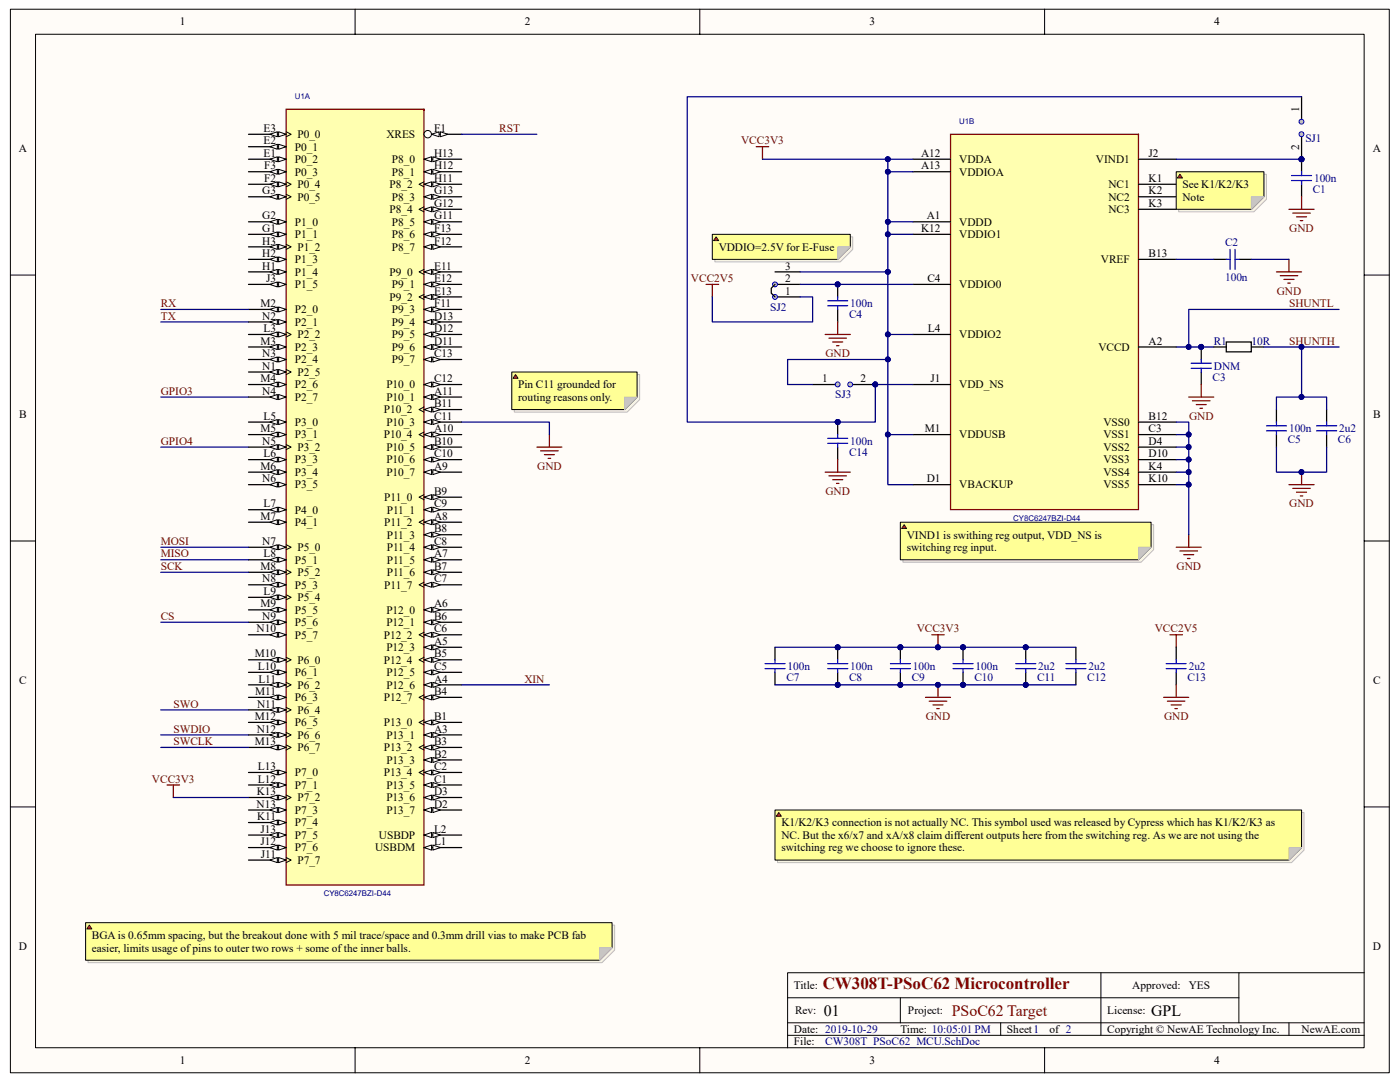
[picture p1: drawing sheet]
<svg xmlns="http://www.w3.org/2000/svg" width="279mm" height="216mm" viewBox="0 0 279 216" stroke-linecap="round" stroke-linejoin="round" font-family="sans-serif">
<defs><g id="words">
<text font-size="3.4" fill="#800000" x="164.2" y="197.4">CW308T-PSoC62 Microcontroller</text>
<g font-size="3.2">
<text x="164.4" y="202.6">01</text>
<text x="229.7" y="202.6">GPL</text>
</g>
<text font-size="3.2" fill="#800000" x="189.9" y="202.6">PSoC62 Target</text>
<g font-size="2.3">
<text x="35.9" y="5.1">1</text>
<text x="104.7" y="5.1">2</text>
<text x="173.5" y="5.1">3</text>
<text x="242.3" y="5.1">4</text>
<text x="259.3" y="22.3" transform="rotate(-90 259.3 22.3)">1</text>
<text x="52.6" y="26.3">E3</text>
<text x="52.6" y="28.8">E2</text>
<text x="59.4" y="27.6">P0_0</text>
<text x="77.1" y="27.6">XRES</text>
<text x="86.6" y="26.3">F1</text>
<text x="259.3" y="29.9" transform="rotate(-90 259.3 29.9)">2</text>
<text x="3.8" y="30.4">A</text>
<text x="52.6" y="31.3">E1</text>
<text x="52.7" y="33.8">F3</text>
<text x="58.9" y="30.1">P0_1</text>
<text x="58.9" y="32.6">P0_2</text>
<text x="58.9" y="35.1">P0_3</text>
<text x="78.2" y="32.6">P8_0</text>
<text x="78.2" y="35.1">P8_1</text>
<text x="86.6" y="31.3">H13</text>
<text x="86.6" y="33.8">H12</text>
<text x="183.8" y="31.3">A12</text>
<text x="183.8" y="33.8">A13</text>
<text x="191.5" y="32.6">VDDA</text>
<text x="191.5" y="35.1">VDDIOA</text>
<text x="218.7" y="32.6">VIND1</text>
<text x="229.2" y="31.3">J2</text>
<text x="274" y="30.4">A</text>
<text x="52.3" y="38.8">G3</text>
<text x="52.7" y="36.3">F2</text>
<text x="59.4" y="37.5">P0_4</text>
<text x="59.4" y="40">P0_5</text>
<text x="77.7" y="37.5">P8_2</text>
<text x="78.2" y="40">P8_3</text>
<text x="86.6" y="36.3">H11</text>
<text x="86.6" y="41.3">G12</text>
<text x="86.6" y="38.8">G13</text>
<text x="221.2" y="40">NC2</text>
<text x="221.2" y="37.5">NC1</text>
<text x="229.2" y="41.3">K3</text>
<text x="229.2" y="38.8">K2</text>
<text x="229.2" y="36.3">K1</text>
<text x="236" y="37.5">See K1/K2/K3</text>
<text x="236" y="40">Note</text>
<text x="52.3" y="43.8">G2</text>
<text x="52.3" y="46.3">G1</text>
<text x="58.9" y="45">P1_0</text>
<text x="58.9" y="47.5">P1_1</text>
<text x="77.7" y="42.5">P8_4</text>
<text x="78.2" y="45">P8_5</text>
<text x="78.2" y="47.5">P8_6</text>
<text x="86.6" y="43.8">G11</text>
<text x="86.6" y="46.3">F13</text>
<text x="183.8" y="46.3">K12</text>
<text x="185" y="43.8">A1</text>
<text x="191.5" y="45">VDDD</text>
<text x="191.5" y="47.5">VDDIO1</text>
<text x="221.2" y="42.5">NC3</text>
<text x="52.3" y="51.3">H2</text>
<text x="52.3" y="53.8">H1</text>
<text x="52.3" y="48.8">H3</text>
<text x="58.9" y="52.5">P1_3</text>
<text x="59.4" y="50">P1_2</text>
<text x="78.2" y="50">P8_7</text>
<text x="86.6" y="53.8">E11</text>
<text x="86.6" y="48.8">F12</text>
<text x="143.4" y="50">VDDIO=2.5V for E-Fuse</text>
<text x="156.7" y="53.8">3</text>
<text x="219.7" y="52.5">VREF</text>
<text x="229.2" y="51.3">B13</text>
<text x="53.1" y="56.3">J3</text>
<text x="58.9" y="55">P1_4</text>
<text x="58.9" y="57.5">P1_5</text>
<text x="77.7" y="55">P9_0</text>
<text x="78.2" y="57.5">P9_1</text>
<text x="86.6" y="58.8">E13</text>
<text x="86.6" y="56.3">E12</text>
<text x="156.7" y="58.8">1</text>
<text x="156.7" y="56.3">2</text>
<text x="185.1" y="56.3">C4</text>
<text x="191.5" y="57.5">VDDIO0</text>
<text x="52" y="61.3">M2</text>
<text x="52.3" y="63.8">N2</text>
<text x="58.9" y="62.5">P2_0</text>
<text x="58.9" y="65">P2_1</text>
<text x="77.7" y="60">P9_2</text>
<text x="78.2" y="62.5">P9_3</text>
<text x="78.2" y="65">P9_4</text>
<text x="86.6" y="61.3">F11</text>
<text x="86.6" y="63.8">D13</text>
<text x="52" y="68.7">M3</text>
<text x="52.3" y="71.2">N3</text>
<text x="52.6" y="66.3">L3</text>
<text x="58.9" y="70">P2_3</text>
<text x="59.4" y="67.5">P2_2</text>
<text x="78.2" y="67.5">P9_5</text>
<text x="78.2" y="70">P9_6</text>
<text x="86.6" y="66.3">D12</text>
<text x="86.6" y="68.7">D11</text>
<text x="86.6" y="71.2">C13</text>
<text x="185.2" y="66.3">L4</text>
<text x="191.5" y="67.5">VDDIO2</text>
<text x="219.2" y="70">VCCD</text>
<text x="229.2" y="68.7">A2</text>
<text x="52" y="76.2">M4</text>
<text x="52.3" y="73.7">N1</text>
<text x="58.9" y="72.5">P2_4</text>
<text x="58.9" y="77.5">P2_6</text>
<text x="59.4" y="75">P2_5</text>
<text x="77.1" y="77.5">P10_0</text>
<text x="78.2" y="72.5">P9_7</text>
<text x="86.6" y="76.2">C12</text>
<text x="103.4" y="77.5">Pin C11 grounded for</text>
<text x="164.1" y="76.2">1</text>
<text x="171.7" y="76.2">2</text>
<text x="185.7" y="76.2">J1</text>
<text x="191.5" y="77.5">VDD_NS</text>
<text x="3.8" y="83.4">B</text>
<text x="52.3" y="78.7">N4</text>
<text x="52.6" y="83.7">L5</text>
<text x="58.9" y="80">P2_7</text>
<text x="76.6" y="82.5">P10_2</text>
<text x="77.1" y="80">P10_1</text>
<text x="86.6" y="78.7">A11</text>
<text x="86.6" y="83.7">C11</text>
<text x="86.6" y="81.2">B11</text>
<text x="103.4" y="80">routing reasons only.</text>
<text x="229.2" y="83.7">B12</text>
<text x="274" y="83.4">B</text>
<text x="52" y="86.2">M5</text>
<text x="52.3" y="88.7">N5</text>
<text x="58.9" y="85">P3_0</text>
<text x="58.9" y="87.5">P3_1</text>
<text x="59.4" y="90">P3_2</text>
<text x="76.6" y="87.5">P10_4</text>
<text x="77.1" y="85">P10_3</text>
<text x="77.1" y="90">P10_5</text>
<text x="86.6" y="88.7">B10</text>
<text x="86.6" y="86.2">A10</text>
<text x="184.6" y="86.2">M1</text>
<text x="191.5" y="87.5">VDDUSB</text>
<text x="220.2" y="90">VSS2</text>
<text x="220.2" y="87.5">VSS1</text>
<text x="220.2" y="85">VSS0</text>
<text x="229.2" y="88.7">D4</text>
<text x="229.2" y="86.2">C3</text>
<text x="52" y="93.7">M6</text>
<text x="52.6" y="91.2">L6</text>
<text x="58.9" y="92.5">P3_3</text>
<text x="58.9" y="95">P3_4</text>
<text x="77.1" y="92.5">P10_6</text>
<text x="77.1" y="95">P10_7</text>
<text x="86.6" y="91.2">C10</text>
<text x="86.6" y="93.7">A9</text>
<text x="220.2" y="95">VSS4</text>
<text x="220.2" y="92.5">VSS3</text>
<text x="229.2" y="93.7">K4</text>
<text x="229.2" y="91.2">D10</text>
<text x="52.3" y="96.2">N6</text>
<text x="52.6" y="101.2">L7</text>
<text x="58.9" y="97.5">P3_5</text>
<text x="76.7" y="100">P11_0</text>
<text x="86.6" y="101.2">C9</text>
<text x="86.6" y="98.7">B9</text>
<text x="185" y="96.2">D1</text>
<text x="191.5" y="97.5">VBACKUP</text>
<text x="220.2" y="97.5">VSS5</text>
<text x="229.2" y="96.2">K10</text>
<text x="52" y="103.7">M7</text>
<text x="58.9" y="102.5">P4_0</text>
<text x="58.9" y="105">P4_1</text>
<text x="76.7" y="105">P11_2</text>
<text x="77.2" y="102.5">P11_1</text>
<text x="77.2" y="107.5">P11_3</text>
<text x="86.6" y="106.2">B8</text>
<text x="86.6" y="103.7">A8</text>
<text x="181" y="107.5">VIND1 is swithing reg output, VDD_NS is</text>
<text x="52" y="113.7">M8</text>
<text x="52.3" y="108.7">N7</text>
<text x="52.6" y="111.2">L8</text>
<text x="58.9" y="112.5">P5_1</text>
<text x="59.4" y="110">P5_0</text>
<text x="77.2" y="110">P11_4</text>
<text x="77.2" y="112.5">P11_5</text>
<text x="86.6" y="108.7">C8</text>
<text x="86.6" y="111.2">A7</text>
<text x="86.6" y="113.7">B7</text>
<text x="181" y="110">switching reg input.</text>
<text x="52.3" y="116.2">N8</text>
<text x="52.6" y="118.7">L9</text>
<text x="58.9" y="117.5">P5_3</text>
<text x="59.4" y="115">P5_2</text>
<text x="59.4" y="120">P5_4</text>
<text x="76.7" y="117.5">P11_7</text>
<text x="77.2" y="115">P11_6</text>
<text x="86.6" y="116.2">C7</text>
<text x="52" y="121.2">M9</text>
<text x="52.3" y="123.7">N9</text>
<text x="58.9" y="122.4">P5_5</text>
<text x="58.9" y="124.9">P5_6</text>
<text x="77.1" y="122.4">P12_0</text>
<text x="77.1" y="124.9">P12_1</text>
<text x="86.6" y="121.2">A6</text>
<text x="86.6" y="123.7">B6</text>
<text x="50.8" y="131.2">M10</text>
<text x="51.2" y="126.2">N10</text>
<text x="58.9" y="127.4">P5_7</text>
<text x="76.6" y="127.4">P12_2</text>
<text x="77.1" y="129.9">P12_3</text>
<text x="86.6" y="128.7">A5</text>
<text x="86.6" y="126.2">C6</text>
<text x="86.6" y="131.2">B5</text>
<text x="3.8" y="136.5">C</text>
<text x="51.5" y="133.7">L10</text>
<text x="51.6" y="136.2">L11</text>
<text x="58.9" y="134.9">P6_1</text>
<text x="59.4" y="132.4">P6_0</text>
<text x="59.4" y="137.4">P6_2</text>
<text x="76.6" y="132.4">P12_4</text>
<text x="77.1" y="134.9">P12_5</text>
<text x="77.1" y="137.4">P12_6</text>
<text x="86.6" y="133.7">C5</text>
<text x="86.6" y="136.2">A4</text>
<text x="274" y="136.5">C</text>
<text x="50.8" y="143.7">M12</text>
<text x="50.9" y="138.7">M11</text>
<text x="51.3" y="141.2">N11</text>
<text x="58.9" y="139.9">P6_3</text>
<text x="59.4" y="142.4">P6_4</text>
<text x="76.6" y="139.9">P12_7</text>
<text x="86.6" y="138.7">B4</text>
<text x="86.6" y="143.7">B1</text>
<text x="50.8" y="148.7">M13</text>
<text x="51.2" y="146.2">N12</text>
<text x="58.9" y="144.9">P6_5</text>
<text x="59.4" y="147.4">P6_6</text>
<text x="59.4" y="149.9">P6_7</text>
<text x="76.6" y="144.9">P13_0</text>
<text x="76.6" y="149.9">P13_2</text>
<text x="77.1" y="147.4">P13_1</text>
<text x="86.6" y="146.2">A3</text>
<text x="86.6" y="148.7">B3</text>
<text x="51.5" y="153.7">L13</text>
<text x="58.9" y="154.9">P7_0</text>
<text x="76.6" y="154.9">P13_4</text>
<text x="77.1" y="152.4">P13_3</text>
<text x="86.6" y="151.2">B2</text>
<text x="86.6" y="153.7">C2</text>
<text x="51.2" y="161.2">N13</text>
<text x="51.2" y="158.7">K13</text>
<text x="51.5" y="156.2">L12</text>
<text x="58.9" y="157.4">P7_1</text>
<text x="59.4" y="159.9">P7_2</text>
<text x="77.1" y="157.4">P13_5</text>
<text x="77.1" y="159.9">P13_6</text>
<text x="86.6" y="156.2">C1</text>
<text x="86.6" y="158.7">D3</text>
<text x="86.6" y="161.2">D2</text>
<text x="51.3" y="163.6">K11</text>
<text x="52" y="166.1">J13</text>
<text x="58.9" y="164.9">P7_4</text>
<text x="58.9" y="167.4">P7_5</text>
<text x="58.9" y="162.4">P7_3</text>
<text x="75.6" y="167.4">USBDP</text>
<text x="77.1" y="162.4">P13_7</text>
<text x="86.6" y="166.1">L2</text>
<text x="155.9" y="164.9">K1/K2/K3 connection is not actually NC. This symbol used was released by Cypress which has K1/K2/K3 as</text>
<text x="155.9" y="167.4">NC. But the x6/x7 and xA/x8 claim different outputs here from the switching reg. As we are not using the</text>
<text x="52" y="168.6">J12</text>
<text x="52" y="171.1">J11</text>
<text x="58.9" y="169.9">P7_6</text>
<text x="59.4" y="172.4">P7_7</text>
<text x="74.8" y="169.9">USBDM</text>
<text x="86.6" y="168.6">L1</text>
<text x="155.9" y="169.9">switching reg we choose to ignore these.</text>
<text x="3.8" y="189.5">D</text>
<text x="18.3" y="187.4">BGA is 0.65mm spacing, but the breakout done with 5 mil trace/space and 0.3mm drill vias to make PCB fab</text>
<text x="18.3" y="189.9">easier, limits usage of pins to outer two rows + some of the inner balls.</text>
<text x="274" y="189.5">D</text>
<text x="158.4" y="197.4">Title:</text>
<text x="226" y="197.4">Approved:</text>
<text x="237.2" y="197.4">YES</text>
<text x="158.7" y="202.4">Rev:</text>
<text x="181.2" y="202.4">Project:</text>
<text x="221" y="202.4">License:</text>
<text x="158.4" y="206.1">Date: 2019-10-29</text>
<text x="158.4" y="208.6">File:</text>
<text x="179.7" y="206.1">Time: 10:05:01 PM</text>
<text x="201" y="206.1">Sheet1</text>
<text x="209.5" y="206.1">of 2</text>
<text x="221" y="206.1">Copyright © NewAE Technology Inc.</text>
<text x="259.8" y="206.1">NewAE.com</text>
<text x="35.9" y="212.3">1</text>
<text x="104.7" y="212.3">2</text>
<text x="173.5" y="212.3">3</text>
<text x="242.3" y="212.3">4</text>
</g>
<g font-size="2.3" fill="#800000">
<text x="99.7" y="26.3">RST</text>
<text x="147.9" y="28.8">VCC3V3</text>
<text x="257.3" y="46.3">GND</text>
<text x="137.9" y="56.3">VCC2V5</text>
<text x="254.8" y="58.8">GND</text>
<text x="32.1" y="63.8">TX</text>
<text x="32.1" y="61.3">RX</text>
<text x="257.3" y="61.3">SHUNTL</text>
<text x="164.7" y="71.2">GND</text>
<text x="257.3" y="68.7">SHUNTH</text>
<text x="32.1" y="78.7">GPIO3</text>
<text x="237.3" y="83.7">GND</text>
<text x="32.1" y="88.7">GPIO4</text>
<text x="107.2" y="93.7">GND</text>
<text x="164.7" y="98.7">GND</text>
<text x="257.3" y="101.2">GND</text>
<text x="32.1" y="108.7">MOSI</text>
<text x="32.1" y="111.2">MISO</text>
<text x="32.1" y="113.7">SCK</text>
<text x="234.8" y="113.7">GND</text>
<text x="32.1" y="123.7">CS</text>
<text x="182.9" y="126.2">VCC3V3</text>
<text x="230.5" y="126.2">VCC2V5</text>
<text x="104.6" y="136.2">XIN</text>
<text x="34.6" y="141.2">SWO</text>
<text x="184.8" y="143.7">GND</text>
<text x="232.3" y="143.7">GND</text>
<text x="34.6" y="146.2">SWDIO</text>
<text x="34.6" y="148.7">SWCLK</text>
<text x="30.3" y="156.2">VCC3V3</text>
</g>
<g font-size="2.3" fill="#000080">
<text x="260.5" y="28.3">SJ1</text>
<text x="262" y="38.5">C1</text>
<text x="262.3" y="36.3">100n</text>
<text x="244.5" y="49">C2</text>
<text x="244.5" y="56">100n</text>
<text x="153.7" y="62">SJ2</text>
<text x="169.4" y="63.5">C4</text>
<text x="169.7" y="61.3">100n</text>
<text x="242.3" y="68.7">R1</text>
<text x="249.7" y="68.7">10R</text>
<text x="242" y="76">C3</text>
<text x="242.3" y="73.7">DNM</text>
<text x="166.7" y="79.5">SJ3</text>
<text x="169.7" y="88.7">100n</text>
<text x="257" y="88.5">C5</text>
<text x="257.3" y="86.2">100n</text>
<text x="267" y="88.5">C6</text>
<text x="267.3" y="86.2">2u2</text>
<text x="169.4" y="91">C14</text>
<text x="156.9" y="135.9">C7</text>
<text x="157.2" y="133.7">100n</text>
<text x="169.4" y="135.9">C8</text>
<text x="169.7" y="133.7">100n</text>
<text x="181.9" y="135.9">C9</text>
<text x="182.2" y="133.7">100n</text>
<text x="194.5" y="135.9">C10</text>
<text x="194.7" y="133.7">100n</text>
<text x="207" y="135.9">C11</text>
<text x="207.2" y="133.7">2u2</text>
<text x="217" y="135.9">C12</text>
<text x="217.2" y="133.7">2u2</text>
<text x="237" y="135.9">C13</text>
<text x="237.2" y="133.7">2u2</text>
<text x="164.7" y="208.6">CW308T_PSoC62_MCU.SchDoc</text>
</g>
<g font-size="1.6" fill="#000080">
<text x="58.9" y="19.7">U1A</text>
<text x="191.5" y="24.7">U1B</text>
<text x="202.2" y="103.9">CY8C6247BZI-D44</text>
<text x="64.6" y="178.8">CY8C6247BZI-D44</text>
</g>
</g></defs>
<path d="M2.1 1.9h275.2v212.2h-275.2z" fill="#fffcf8"/>
<path d="M2.1 1.8h275.2v212.3h-275.2z" fill="none" stroke="#000" stroke-width=".2"/>
<path d="M7.1 6.9h265.1v202.2h-265.1z" fill="#fffcf8"/>
<g fill="none" stroke="#000" stroke-width=".2">
<path d="M7.1 6.8h265.1v202.3h-265.1zM70.9 1.8v5M139.7 1.8v5M208.5 1.8v5M2.1 54.9h5M272.3 54.9h5M2.1 107.9h5M272.3 107.9h5M2.1 161h5M272.3 161h5M157.2 199.1h90M179.7 199.1v5"/>
<path d="M219.7 194.1v12.5M247.2 194.1h-90v15M272.3 194.1h-25.1v10M70.9 209.1v5M139.7 209.1v5M157.2 206.6h115.1M157.2 204.1h115.1M199.7 204.1v2.5M208.5 209.1v5M257.2 204.1v2.5"/>
</g>
<path d="M57.1 21.8v154.8h27.5v-154.8z" fill-rule="evenodd" fill="#ffffb0" stroke="#800000" stroke-width=".25"/>
<path d="M49.6 26.8h7.5" fill="none" stroke="#000" stroke-width=".25"/>
<path d="M57.1 26.3l1 .5-1 .5" fill="none" stroke="#000" stroke-width=".2"/>
<path d="M55.6 26.3l1.5 .5-1.5 .5z" fill="#fffcf8"/>
<path d="M55.6 26.3l1.5 .5-1.5 .5z" fill="none" stroke="#000" stroke-width=".2"/>
<path d="M53.8 26.8l1.6-.5v1z" fill="#fffcf8"/>
<path d="M53.8 26.8l1.6-.5v1z" fill="none" stroke="#000" stroke-width=".2"/>
<path d="M49.6 29.3h7.5" fill="none" stroke="#000" stroke-width=".25"/>
<path d="M55.6 28.8l1.5 .5-1.5 .5z" fill="#fffcf8"/>
<path d="M55.6 28.8l1.5 .5-1.5 .5z" fill="none" stroke="#000" stroke-width=".2"/>
<path d="M53.8 29.3l1.6-.5v1z" fill="#fffcf8"/>
<path d="M53.8 29.3l1.6-.5v1z" fill="none" stroke="#000" stroke-width=".2"/>
<path d="M49.6 31.8h7.5" fill="none" stroke="#000" stroke-width=".25"/>
<path d="M55.6 31.3l1.5 .5-1.5 .5z" fill="#fffcf8"/>
<path d="M55.6 31.3l1.5 .5-1.5 .5z" fill="none" stroke="#000" stroke-width=".2"/>
<path d="M53.8 31.8l1.6-.5v1z" fill="#fffcf8"/>
<path d="M53.8 31.8l1.6-.5v1z" fill="none" stroke="#000" stroke-width=".2"/>
<path d="M49.6 34.3h7.5" fill="none" stroke="#000" stroke-width=".25"/>
<path d="M55.6 33.8l1.5 .5-1.5 .5z" fill="#fffcf8"/>
<path d="M55.6 33.8l1.5 .5-1.5 .5z" fill="none" stroke="#000" stroke-width=".2"/>
<path d="M53.8 34.3l1.6-.5v1z" fill="#fffcf8"/>
<path d="M53.8 34.3l1.6-.5v1zM57.1 36.3l1 .5-1 .5" fill="none" stroke="#000" stroke-width=".2"/>
<path d="M49.6 36.8h7.5" fill="none" stroke="#000" stroke-width=".25"/>
<path d="M55.6 36.3l1.5 .5-1.5 .5z" fill="#fffcf8"/>
<path d="M55.6 36.3l1.5 .5-1.5 .5z" fill="none" stroke="#000" stroke-width=".2"/>
<path d="M53.8 36.8l1.6-.5v1z" fill="#fffcf8"/>
<path d="M53.8 36.8l1.6-.5v1zM57.1 38.8l1 .5-1 .5" fill="none" stroke="#000" stroke-width=".2"/>
<path d="M49.6 39.3h7.5" fill="none" stroke="#000" stroke-width=".25"/>
<path d="M55.6 38.8l1.5 .5-1.5 .5z" fill="#fffcf8"/>
<path d="M55.6 38.8l1.5 .5-1.5 .5z" fill="none" stroke="#000" stroke-width=".2"/>
<path d="M53.8 39.3l1.6-.5v1z" fill="#fffcf8"/>
<path d="M53.8 39.3l1.6-.5v1z" fill="none" stroke="#000" stroke-width=".2"/>
<path d="M49.6 44.3h7.5" fill="none" stroke="#000" stroke-width=".25"/>
<path d="M55.6 43.8l1.5 .5-1.5 .5z" fill="#fffcf8"/>
<path d="M55.6 43.8l1.5 .5-1.5 .5z" fill="none" stroke="#000" stroke-width=".2"/>
<path d="M53.8 44.3l1.6-.5v1z" fill="#fffcf8"/>
<path d="M53.8 44.3l1.6-.5v1z" fill="none" stroke="#000" stroke-width=".2"/>
<path d="M49.6 46.8h7.5" fill="none" stroke="#000" stroke-width=".25"/>
<path d="M55.6 46.3l1.5 .5-1.5 .5z" fill="#fffcf8"/>
<path d="M55.6 46.3l1.5 .5-1.5 .5z" fill="none" stroke="#000" stroke-width=".2"/>
<path d="M53.8 46.8l1.6-.5v1z" fill="#fffcf8"/>
<path d="M53.8 46.8l1.6-.5v1zM57.1 48.8l1 .5-1 .5" fill="none" stroke="#000" stroke-width=".2"/>
<path d="M49.6 49.3h7.5" fill="none" stroke="#000" stroke-width=".25"/>
<path d="M55.6 48.8l1.5 .5-1.5 .5z" fill="#fffcf8"/>
<path d="M55.6 48.8l1.5 .5-1.5 .5z" fill="none" stroke="#000" stroke-width=".2"/>
<path d="M53.8 49.3l1.6-.5v1z" fill="#fffcf8"/>
<path d="M53.8 49.3l1.6-.5v1z" fill="none" stroke="#000" stroke-width=".2"/>
<path d="M49.6 51.8h7.5" fill="none" stroke="#000" stroke-width=".25"/>
<path d="M55.6 51.3l1.5 .5-1.5 .5z" fill="#fffcf8"/>
<path d="M55.6 51.3l1.5 .5-1.5 .5z" fill="none" stroke="#000" stroke-width=".2"/>
<path d="M53.8 51.8l1.6-.5v1z" fill="#fffcf8"/>
<path d="M53.8 51.8l1.6-.5v1z" fill="none" stroke="#000" stroke-width=".2"/>
<path d="M49.6 54.3h7.5" fill="none" stroke="#000" stroke-width=".25"/>
<path d="M55.6 53.8l1.5 .5-1.5 .5z" fill="#fffcf8"/>
<path d="M55.6 53.8l1.5 .5-1.5 .5z" fill="none" stroke="#000" stroke-width=".2"/>
<path d="M53.8 54.3l1.6-.5v1z" fill="#fffcf8"/>
<path d="M53.8 54.3l1.6-.5v1z" fill="none" stroke="#000" stroke-width=".2"/>
<path d="M49.6 56.7h7.5" fill="none" stroke="#000" stroke-width=".25"/>
<path d="M55.6 56.3l1.5 .4-1.5 .6z" fill="#fffcf8"/>
<path d="M55.6 56.3l1.5 .4-1.5 .6z" fill="none" stroke="#000" stroke-width=".2"/>
<path d="M53.8 56.7l1.6-.4v1z" fill="#fffcf8"/>
<path d="M53.8 56.7l1.6-.4v1zM57.1 108.7l1 .5-1 .5" fill="none" stroke="#000" stroke-width=".2"/>
<path d="M49.6 109.2h7.5" fill="none" stroke="#000" stroke-width=".25"/>
<path d="M55.6 108.7l1.5 .5-1.5 .5z" fill="#fffcf8"/>
<path d="M55.6 108.7l1.5 .5-1.5 .5z" fill="none" stroke="#000" stroke-width=".2"/>
<path d="M53.8 109.2l1.6-.5v1z" fill="#fffcf8"/>
<path d="M53.8 109.2l1.6-.5v1z" fill="none" stroke="#000" stroke-width=".2"/>
<path d="M49.6 111.7h7.5" fill="none" stroke="#000" stroke-width=".25"/>
<path d="M55.6 111.2l1.5 .5-1.5 .5z" fill="#fffcf8"/>
<path d="M55.6 111.2l1.5 .5-1.5 .5z" fill="none" stroke="#000" stroke-width=".2"/>
<path d="M53.8 111.7l1.6-.5v1z" fill="#fffcf8"/>
<path d="M53.8 111.7l1.6-.5v1zM57.1 113.7l1 .5-1 .5" fill="none" stroke="#000" stroke-width=".2"/>
<path d="M49.6 114.2h7.5" fill="none" stroke="#000" stroke-width=".25"/>
<path d="M55.6 113.7l1.5 .5-1.5 .5z" fill="#fffcf8"/>
<path d="M55.6 113.7l1.5 .5-1.5 .5z" fill="none" stroke="#000" stroke-width=".2"/>
<path d="M53.8 114.2l1.6-.5v1z" fill="#fffcf8"/>
<path d="M53.8 114.2l1.6-.5v1z" fill="none" stroke="#000" stroke-width=".2"/>
<path d="M49.6 116.7h7.5" fill="none" stroke="#000" stroke-width=".25"/>
<path d="M55.6 116.2l1.5 .5-1.5 .5z" fill="#fffcf8"/>
<path d="M55.6 116.2l1.5 .5-1.5 .5z" fill="none" stroke="#000" stroke-width=".2"/>
<path d="M53.8 116.7l1.6-.5v1z" fill="#fffcf8"/>
<path d="M53.8 116.7l1.6-.5v1zM57.1 118.7l1 .5-1 .5" fill="none" stroke="#000" stroke-width=".2"/>
<path d="M49.6 119.2h7.5" fill="none" stroke="#000" stroke-width=".25"/>
<path d="M55.6 118.7l1.5 .5-1.5 .5z" fill="#fffcf8"/>
<path d="M55.6 118.7l1.5 .5-1.5 .5z" fill="none" stroke="#000" stroke-width=".2"/>
<path d="M53.8 119.2l1.6-.5v1z" fill="#fffcf8"/>
<path d="M53.8 119.2l1.6-.5v1z" fill="none" stroke="#000" stroke-width=".2"/>
<path d="M49.6 121.7h7.5" fill="none" stroke="#000" stroke-width=".25"/>
<path d="M55.6 121.2l1.5 .5-1.5 .5z" fill="#fffcf8"/>
<path d="M55.6 121.2l1.5 .5-1.5 .5z" fill="none" stroke="#000" stroke-width=".2"/>
<path d="M53.8 121.7l1.6-.5v1z" fill="#fffcf8"/>
<path d="M53.8 121.7l1.6-.5v1z" fill="none" stroke="#000" stroke-width=".2"/>
<path d="M49.6 124.2h7.5" fill="none" stroke="#000" stroke-width=".25"/>
<path d="M55.6 123.7l1.5 .5-1.5 .5z" fill="#fffcf8"/>
<path d="M55.6 123.7l1.5 .5-1.5 .5z" fill="none" stroke="#000" stroke-width=".2"/>
<path d="M53.8 124.2l1.6-.5v1z" fill="#fffcf8"/>
<path d="M53.8 124.2l1.6-.5v1z" fill="none" stroke="#000" stroke-width=".2"/>
<path d="M49.6 126.7h7.5" fill="none" stroke="#000" stroke-width=".25"/>
<path d="M55.6 126.2l1.5 .5-1.5 .5z" fill="#fffcf8"/>
<path d="M55.6 126.2l1.5 .5-1.5 .5z" fill="none" stroke="#000" stroke-width=".2"/>
<path d="M53.8 126.7l1.6-.5v1z" fill="#fffcf8"/>
<path d="M53.8 126.7l1.6-.5v1zM57.1 131.2l1 .5-1 .5" fill="none" stroke="#000" stroke-width=".2"/>
<path d="M49.6 131.7h7.5" fill="none" stroke="#000" stroke-width=".25"/>
<path d="M55.6 131.2l1.5 .5-1.5 .5z" fill="#fffcf8"/>
<path d="M55.6 131.2l1.5 .5-1.5 .5z" fill="none" stroke="#000" stroke-width=".2"/>
<path d="M53.8 131.7l1.6-.5v1z" fill="#fffcf8"/>
<path d="M53.8 131.7l1.6-.5v1z" fill="none" stroke="#000" stroke-width=".2"/>
<path d="M49.6 134.2h7.5" fill="none" stroke="#000" stroke-width=".25"/>
<path d="M55.6 133.7l1.5 .5-1.5 .5z" fill="#fffcf8"/>
<path d="M55.6 133.7l1.5 .5-1.5 .5z" fill="none" stroke="#000" stroke-width=".2"/>
<path d="M53.8 134.2l1.6-.5v1z" fill="#fffcf8"/>
<path d="M53.8 134.2l1.6-.5v1zM57.1 136.2l1 .5-1 .5" fill="none" stroke="#000" stroke-width=".2"/>
<path d="M49.6 136.7h7.5" fill="none" stroke="#000" stroke-width=".25"/>
<path d="M55.6 136.2l1.5 .5-1.5 .5z" fill="#fffcf8"/>
<path d="M55.6 136.2l1.5 .5-1.5 .5z" fill="none" stroke="#000" stroke-width=".2"/>
<path d="M53.8 136.7l1.6-.5v1z" fill="#fffcf8"/>
<path d="M53.8 136.7l1.6-.5v1z" fill="none" stroke="#000" stroke-width=".2"/>
<path d="M49.6 139.1h7.5" fill="none" stroke="#000" stroke-width=".25"/>
<path d="M55.6 138.7l1.5 .4-1.5 .6z" fill="#fffcf8"/>
<path d="M55.6 138.7l1.5 .4-1.5 .6z" fill="none" stroke="#000" stroke-width=".2"/>
<path d="M53.8 139.1l1.6-.4v1z" fill="#fffcf8"/>
<path d="M53.8 139.1l1.6-.4v1zM57.1 141.2l1 .4-1 .6" fill="none" stroke="#000" stroke-width=".2"/>
<path d="M49.6 141.6h7.5" fill="none" stroke="#000" stroke-width=".25"/>
<path d="M55.6 141.2l1.5 .4-1.5 .6z" fill="#fffcf8"/>
<path d="M55.6 141.2l1.5 .4-1.5 .6z" fill="none" stroke="#000" stroke-width=".2"/>
<path d="M53.8 141.6l1.6-.4v1z" fill="#fffcf8"/>
<path d="M53.8 141.6l1.6-.4v1z" fill="none" stroke="#000" stroke-width=".2"/>
<path d="M49.6 144.1h7.5" fill="none" stroke="#000" stroke-width=".25"/>
<path d="M55.6 143.7l1.5 .4-1.5 .6z" fill="#fffcf8"/>
<path d="M55.6 143.7l1.5 .4-1.5 .6z" fill="none" stroke="#000" stroke-width=".2"/>
<path d="M53.8 144.1l1.6-.4v1z" fill="#fffcf8"/>
<path d="M53.8 144.1l1.6-.4v1zM57.1 146.2l1 .4-1 .6" fill="none" stroke="#000" stroke-width=".2"/>
<path d="M49.6 146.6h7.5" fill="none" stroke="#000" stroke-width=".25"/>
<path d="M55.6 146.2l1.5 .4-1.5 .6z" fill="#fffcf8"/>
<path d="M55.6 146.2l1.5 .4-1.5 .6z" fill="none" stroke="#000" stroke-width=".2"/>
<path d="M53.8 146.6l1.6-.4v1z" fill="#fffcf8"/>
<path d="M53.8 146.6l1.6-.4v1zM57.1 148.7l1 .4-1 .5" fill="none" stroke="#000" stroke-width=".2"/>
<path d="M49.6 149.1h7.5" fill="none" stroke="#000" stroke-width=".25"/>
<path d="M55.6 148.7l1.5 .4-1.5 .5z" fill="#fffcf8"/>
<path d="M55.6 148.7l1.5 .4-1.5 .5z" fill="none" stroke="#000" stroke-width=".2"/>
<path d="M53.8 149.1l1.6-.4v.9z" fill="#fffcf8"/>
<path d="M53.8 149.1l1.6-.4v.9z" fill="none" stroke="#000" stroke-width=".2"/>
<path d="M49.6 154.1h7.5" fill="none" stroke="#000" stroke-width=".25"/>
<path d="M55.6 153.6l1.5 .5-1.5 .5z" fill="#fffcf8"/>
<path d="M55.6 153.6l1.5 .5-1.5 .5z" fill="none" stroke="#000" stroke-width=".2"/>
<path d="M53.8 154.1l1.6-.5v1z" fill="#fffcf8"/>
<path d="M53.8 154.1l1.6-.5v1z" fill="none" stroke="#000" stroke-width=".2"/>
<path d="M49.6 156.6h7.5" fill="none" stroke="#000" stroke-width=".25"/>
<path d="M55.6 156.1l1.5 .5-1.5 .5z" fill="#fffcf8"/>
<path d="M55.6 156.1l1.5 .5-1.5 .5z" fill="none" stroke="#000" stroke-width=".2"/>
<path d="M53.8 156.6l1.6-.5v1z" fill="#fffcf8"/>
<path d="M53.8 156.6l1.6-.5v1zM57.1 158.6l1 .5-1 .5" fill="none" stroke="#000" stroke-width=".2"/>
<path d="M49.6 159.1h7.5" fill="none" stroke="#000" stroke-width=".25"/>
<path d="M55.6 158.6l1.5 .5-1.5 .5z" fill="#fffcf8"/>
<path d="M55.6 158.6l1.5 .5-1.5 .5z" fill="none" stroke="#000" stroke-width=".2"/>
<path d="M53.8 159.1l1.6-.5v1z" fill="#fffcf8"/>
<path d="M53.8 159.1l1.6-.5v1z" fill="none" stroke="#000" stroke-width=".2"/>
<path d="M49.6 164.1h7.5" fill="none" stroke="#000" stroke-width=".25"/>
<path d="M55.6 163.6l1.5 .5-1.5 .5z" fill="#fffcf8"/>
<path d="M55.6 163.6l1.5 .5-1.5 .5z" fill="none" stroke="#000" stroke-width=".2"/>
<path d="M53.8 164.1l1.6-.5v1z" fill="#fffcf8"/>
<path d="M53.8 164.1l1.6-.5v1z" fill="none" stroke="#000" stroke-width=".2"/>
<path d="M49.6 166.6h7.5" fill="none" stroke="#000" stroke-width=".25"/>
<path d="M55.6 166.1l1.5 .5-1.5 .5z" fill="#fffcf8"/>
<path d="M55.6 166.1l1.5 .5-1.5 .5z" fill="none" stroke="#000" stroke-width=".2"/>
<path d="M53.8 166.6l1.6-.5v1z" fill="#fffcf8"/>
<path d="M53.8 166.6l1.6-.5v1z" fill="none" stroke="#000" stroke-width=".2"/>
<path d="M49.6 169.1h7.5" fill="none" stroke="#000" stroke-width=".25"/>
<path d="M55.6 168.6l1.5 .5-1.5 .5z" fill="#fffcf8"/>
<path d="M55.6 168.6l1.5 .5-1.5 .5z" fill="none" stroke="#000" stroke-width=".2"/>
<path d="M53.8 169.1l1.6-.5v1z" fill="#fffcf8"/>
<path d="M53.8 169.1l1.6-.5v1zM57.1 171.1l1 .5-1 .5" fill="none" stroke="#000" stroke-width=".2"/>
<path d="M49.6 171.6h7.5" fill="none" stroke="#000" stroke-width=".25"/>
<path d="M55.6 171.1l1.5 .5-1.5 .5z" fill="#fffcf8"/>
<path d="M55.6 171.1l1.5 .5-1.5 .5z" fill="none" stroke="#000" stroke-width=".2"/>
<path d="M53.8 171.6l1.6-.5v1z" fill="#fffcf8"/>
<path d="M53.8 171.6l1.6-.5v1z" fill="none" stroke="#000" stroke-width=".2"/>
<path d="M84.6 31.8h7.5" fill="none" stroke="#000" stroke-width=".25"/>
<path d="M84.6 31.8l1.5-.5v1z" fill="#fffcf8"/>
<path d="M84.6 31.8l1.5-.5v1z" fill="none" stroke="#000" stroke-width=".2"/>
<path d="M86.4 31.3l1.5 .5-1.5 .5z" fill="#fffcf8"/>
<path d="M86.4 31.3l1.5 .5-1.5 .5z" fill="none" stroke="#000" stroke-width=".2"/>
<path d="M84.6 34.3h7.5" fill="none" stroke="#000" stroke-width=".25"/>
<path d="M84.6 34.3l1.5-.5v1z" fill="#fffcf8"/>
<path d="M84.6 34.3l1.5-.5v1z" fill="none" stroke="#000" stroke-width=".2"/>
<path d="M86.4 33.8l1.5 .5-1.5 .5z" fill="#fffcf8"/>
<path d="M84.6 36.3l-1 .5 1 .5M86.4 33.8l1.5 .5-1.5 .5z" fill="none" stroke="#000" stroke-width=".2"/>
<path d="M84.6 36.8h7.5" fill="none" stroke="#000" stroke-width=".25"/>
<path d="M84.6 36.8l1.5-.5v1z" fill="#fffcf8"/>
<path d="M84.6 36.8l1.5-.5v1z" fill="none" stroke="#000" stroke-width=".2"/>
<path d="M86.4 36.3l1.5 .5-1.5 .5z" fill="#fffcf8"/>
<path d="M86.4 36.3l1.5 .5-1.5 .5z" fill="none" stroke="#000" stroke-width=".2"/>
<path d="M84.6 39.3h7.5" fill="none" stroke="#000" stroke-width=".25"/>
<path d="M84.6 39.3l1.5-.5v1z" fill="#fffcf8"/>
<path d="M84.6 39.3l1.5-.5v1z" fill="none" stroke="#000" stroke-width=".2"/>
<path d="M86.4 38.8l1.5 .5-1.5 .5z" fill="#fffcf8"/>
<path d="M86.4 38.8l1.5 .5-1.5 .5zM84.6 41.3l-1 .5 1 .5" fill="none" stroke="#000" stroke-width=".2"/>
<path d="M84.6 41.8h7.5" fill="none" stroke="#000" stroke-width=".25"/>
<path d="M84.6 41.8l1.5-.5v1z" fill="#fffcf8"/>
<path d="M84.6 41.8l1.5-.5v1z" fill="none" stroke="#000" stroke-width=".2"/>
<path d="M86.4 41.3l1.5 .5-1.5 .5z" fill="#fffcf8"/>
<path d="M86.4 41.3l1.5 .5-1.5 .5z" fill="none" stroke="#000" stroke-width=".2"/>
<path d="M84.6 44.3h7.5" fill="none" stroke="#000" stroke-width=".25"/>
<path d="M84.6 44.3l1.5-.5v1z" fill="#fffcf8"/>
<path d="M84.6 44.3l1.5-.5v1z" fill="none" stroke="#000" stroke-width=".2"/>
<path d="M86.4 43.8l1.5 .5-1.5 .5z" fill="#fffcf8"/>
<path d="M86.4 43.8l1.5 .5-1.5 .5z" fill="none" stroke="#000" stroke-width=".2"/>
<path d="M84.6 46.8h7.5" fill="none" stroke="#000" stroke-width=".25"/>
<path d="M84.6 46.8l1.5-.5v1z" fill="#fffcf8"/>
<path d="M84.6 46.8l1.5-.5v1z" fill="none" stroke="#000" stroke-width=".2"/>
<path d="M86.4 46.3l1.5 .5-1.5 .5z" fill="#fffcf8"/>
<path d="M86.4 46.3l1.5 .5-1.5 .5z" fill="none" stroke="#000" stroke-width=".2"/>
<path d="M84.6 49.3h7.5" fill="none" stroke="#000" stroke-width=".25"/>
<path d="M84.6 49.3l1.5-.5v1z" fill="#fffcf8"/>
<path d="M84.6 49.3l1.5-.5v1z" fill="none" stroke="#000" stroke-width=".2"/>
<path d="M86.4 48.8l1.5 .5-1.5 .5z" fill="#fffcf8"/>
<path d="M84.6 53.8l-1 .5 1 .5M86.4 48.8l1.5 .5-1.5 .5z" fill="none" stroke="#000" stroke-width=".2"/>
<path d="M84.6 54.3h7.5" fill="none" stroke="#000" stroke-width=".25"/>
<path d="M84.6 54.3l1.5-.5v1z" fill="#fffcf8"/>
<path d="M84.6 54.3l1.5-.5v1z" fill="none" stroke="#000" stroke-width=".2"/>
<path d="M86.4 53.8l1.5 .5-1.5 .5z" fill="#fffcf8"/>
<path d="M86.4 53.8l1.5 .5-1.5 .5z" fill="none" stroke="#000" stroke-width=".2"/>
<path d="M84.6 56.7h7.5" fill="none" stroke="#000" stroke-width=".25"/>
<path d="M84.6 56.7l1.5-.4v1z" fill="#fffcf8"/>
<path d="M84.6 56.7l1.5-.4v1z" fill="none" stroke="#000" stroke-width=".2"/>
<path d="M86.4 56.3l1.5 .4-1.5 .6z" fill="#fffcf8"/>
<path d="M84.6 58.8l-1 .4 1 .6M86.4 56.3l1.5 .4-1.5 .6z" fill="none" stroke="#000" stroke-width=".2"/>
<path d="M84.6 59.2h7.5" fill="none" stroke="#000" stroke-width=".25"/>
<path d="M84.6 59.2l1.5-.4v1z" fill="#fffcf8"/>
<path d="M84.6 59.2l1.5-.4v1z" fill="none" stroke="#000" stroke-width=".2"/>
<path d="M86.4 58.8l1.5 .4-1.5 .6z" fill="#fffcf8"/>
<path d="M86.4 58.8l1.5 .4-1.5 .6z" fill="none" stroke="#000" stroke-width=".2"/>
<path d="M84.6 61.7h7.5" fill="none" stroke="#000" stroke-width=".25"/>
<path d="M84.6 61.7l1.5-.4v1z" fill="#fffcf8"/>
<path d="M84.6 61.7l1.5-.4v1z" fill="none" stroke="#000" stroke-width=".2"/>
<path d="M86.4 61.3l1.5 .4-1.5 .6z" fill="#fffcf8"/>
<path d="M86.4 61.3l1.5 .4-1.5 .6z" fill="none" stroke="#000" stroke-width=".2"/>
<path d="M84.6 64.2h7.5" fill="none" stroke="#000" stroke-width=".25"/>
<path d="M84.6 64.2l1.5-.4v.9z" fill="#fffcf8"/>
<path d="M84.6 64.2l1.5-.4v.9z" fill="none" stroke="#000" stroke-width=".2"/>
<path d="M86.4 63.8l1.5 .4-1.5 .5z" fill="#fffcf8"/>
<path d="M86.4 63.8l1.5 .4-1.5 .5z" fill="none" stroke="#000" stroke-width=".2"/>
<path d="M84.6 66.7h7.5" fill="none" stroke="#000" stroke-width=".25"/>
<path d="M84.6 66.7l1.5-.5v1z" fill="#fffcf8"/>
<path d="M84.6 66.7l1.5-.5v1z" fill="none" stroke="#000" stroke-width=".2"/>
<path d="M86.4 66.2l1.5 .5-1.5 .5z" fill="#fffcf8"/>
<path d="M86.4 66.2l1.5 .5-1.5 .5z" fill="none" stroke="#000" stroke-width=".2"/>
<path d="M84.6 69.2h7.5" fill="none" stroke="#000" stroke-width=".25"/>
<path d="M84.6 69.2l1.5-.5v1z" fill="#fffcf8"/>
<path d="M84.6 69.2l1.5-.5v1z" fill="none" stroke="#000" stroke-width=".2"/>
<path d="M86.4 68.7l1.5 .5-1.5 .5z" fill="#fffcf8"/>
<path d="M86.4 68.7l1.5 .5-1.5 .5z" fill="none" stroke="#000" stroke-width=".2"/>
<path d="M84.6 71.7h7.5" fill="none" stroke="#000" stroke-width=".25"/>
<path d="M84.6 71.7l1.5-.5v1z" fill="#fffcf8"/>
<path d="M84.6 71.7l1.5-.5v1z" fill="none" stroke="#000" stroke-width=".2"/>
<path d="M86.4 71.2l1.5 .5-1.5 .5z" fill="#fffcf8"/>
<path d="M86.4 71.2l1.5 .5-1.5 .5z" fill="none" stroke="#000" stroke-width=".2"/>
<path d="M84.6 76.7h7.5" fill="none" stroke="#000" stroke-width=".25"/>
<path d="M84.6 76.7l1.5-.5v1z" fill="#fffcf8"/>
<path d="M84.6 76.7l1.5-.5v1z" fill="none" stroke="#000" stroke-width=".2"/>
<path d="M86.4 76.2l1.5 .5-1.5 .5z" fill="#fffcf8"/>
<path d="M86.4 76.2l1.5 .5-1.5 .5z" fill="none" stroke="#000" stroke-width=".2"/>
<path d="M84.6 79.2h7.5" fill="none" stroke="#000" stroke-width=".25"/>
<path d="M84.6 79.2l1.5-.5v1z" fill="#fffcf8"/>
<path d="M84.6 79.2l1.5-.5v1z" fill="none" stroke="#000" stroke-width=".2"/>
<path d="M86.4 78.7l1.5 .5-1.5 .5z" fill="#fffcf8"/>
<path d="M86.4 78.7l1.5 .5-1.5 .5zM84.6 81.2l-1 .5 1 .5" fill="none" stroke="#000" stroke-width=".2"/>
<path d="M84.6 81.7h7.5" fill="none" stroke="#000" stroke-width=".25"/>
<path d="M84.6 81.7l1.5-.5v1z" fill="#fffcf8"/>
<path d="M84.6 81.7l1.5-.5v1z" fill="none" stroke="#000" stroke-width=".2"/>
<path d="M86.4 81.2l1.5 .5-1.5 .5z" fill="#fffcf8"/>
<path d="M86.4 81.2l1.5 .5-1.5 .5z" fill="none" stroke="#000" stroke-width=".2"/>
<path d="M84.6 84.2h7.5" fill="none" stroke="#000" stroke-width=".25"/>
<path d="M84.6 84.2l1.5-.5v1z" fill="#fffcf8"/>
<path d="M84.6 84.2l1.5-.5v1z" fill="none" stroke="#000" stroke-width=".2"/>
<path d="M86.4 83.7l1.5 .5-1.5 .5z" fill="#fffcf8"/>
<path d="M84.6 86.2l-1 .5 1 .5M86.4 83.7l1.5 .5-1.5 .5z" fill="none" stroke="#000" stroke-width=".2"/>
<path d="M84.6 86.7h7.5" fill="none" stroke="#000" stroke-width=".25"/>
<path d="M84.6 86.7l1.5-.5v1z" fill="#fffcf8"/>
<path d="M84.6 86.7l1.5-.5v1z" fill="none" stroke="#000" stroke-width=".2"/>
<path d="M86.4 86.2l1.5 .5-1.5 .5z" fill="#fffcf8"/>
<path d="M86.4 86.2l1.5 .5-1.5 .5z" fill="none" stroke="#000" stroke-width=".2"/>
<path d="M84.6 89.2h7.5" fill="none" stroke="#000" stroke-width=".25"/>
<path d="M84.6 89.2l1.5-.5v1z" fill="#fffcf8"/>
<path d="M84.6 89.2l1.5-.5v1z" fill="none" stroke="#000" stroke-width=".2"/>
<path d="M86.4 88.7l1.5 .5-1.5 .5z" fill="#fffcf8"/>
<path d="M86.4 88.7l1.5 .5-1.5 .5z" fill="none" stroke="#000" stroke-width=".2"/>
<path d="M84.6 91.7h7.5" fill="none" stroke="#000" stroke-width=".25"/>
<path d="M84.6 91.7l1.5-.5v1z" fill="#fffcf8"/>
<path d="M84.6 91.7l1.5-.5v1z" fill="none" stroke="#000" stroke-width=".2"/>
<path d="M86.4 91.2l1.5 .5-1.5 .5z" fill="#fffcf8"/>
<path d="M86.4 91.2l1.5 .5-1.5 .5z" fill="none" stroke="#000" stroke-width=".2"/>
<path d="M84.6 94.2h7.5" fill="none" stroke="#000" stroke-width=".25"/>
<path d="M84.6 94.2l1.5-.5v1z" fill="#fffcf8"/>
<path d="M84.6 94.2l1.5-.5v1z" fill="none" stroke="#000" stroke-width=".2"/>
<path d="M86.4 93.7l1.5 .5-1.5 .5z" fill="#fffcf8"/>
<path d="M84.6 98.7l-1 .5 1 .5M86.4 93.7l1.5 .5-1.5 .5z" fill="none" stroke="#000" stroke-width=".2"/>
<path d="M84.6 99.2h7.5" fill="none" stroke="#000" stroke-width=".25"/>
<path d="M84.6 99.2l1.5-.5v1z" fill="#fffcf8"/>
<path d="M84.6 99.2l1.5-.5v1z" fill="none" stroke="#000" stroke-width=".2"/>
<path d="M86.4 98.7l1.5 .5-1.5 .5z" fill="#fffcf8"/>
<path d="M86.4 98.7l1.5 .5-1.5 .5z" fill="none" stroke="#000" stroke-width=".2"/>
<path d="M84.6 101.7h7.5" fill="none" stroke="#000" stroke-width=".25"/>
<path d="M84.6 101.7l1.5-.5v1z" fill="#fffcf8"/>
<path d="M84.6 101.7l1.5-.5v1z" fill="none" stroke="#000" stroke-width=".2"/>
<path d="M86.4 101.2l1.5 .5-1.5 .5z" fill="#fffcf8"/>
<path d="M84.6 103.7l-1 .5 1 .5M86.4 101.2l1.5 .5-1.5 .5z" fill="none" stroke="#000" stroke-width=".2"/>
<path d="M84.6 104.2h7.5" fill="none" stroke="#000" stroke-width=".25"/>
<path d="M84.6 104.2l1.5-.5v1z" fill="#fffcf8"/>
<path d="M84.6 104.2l1.5-.5v1z" fill="none" stroke="#000" stroke-width=".2"/>
<path d="M86.4 103.7l1.5 .5-1.5 .5z" fill="#fffcf8"/>
<path d="M86.4 103.7l1.5 .5-1.5 .5z" fill="none" stroke="#000" stroke-width=".2"/>
<path d="M84.6 106.7h7.5" fill="none" stroke="#000" stroke-width=".25"/>
<path d="M84.6 106.7l1.5-.5v1z" fill="#fffcf8"/>
<path d="M84.6 106.7l1.5-.5v1z" fill="none" stroke="#000" stroke-width=".2"/>
<path d="M86.4 106.2l1.5 .5-1.5 .5z" fill="#fffcf8"/>
<path d="M86.4 106.2l1.5 .5-1.5 .5z" fill="none" stroke="#000" stroke-width=".2"/>
<path d="M84.6 109.2h7.5" fill="none" stroke="#000" stroke-width=".25"/>
<path d="M84.6 109.2l1.5-.5v1z" fill="#fffcf8"/>
<path d="M84.6 109.2l1.5-.5v1z" fill="none" stroke="#000" stroke-width=".2"/>
<path d="M86.4 108.7l1.5 .5-1.5 .5z" fill="#fffcf8"/>
<path d="M86.4 108.7l1.5 .5-1.5 .5z" fill="none" stroke="#000" stroke-width=".2"/>
<path d="M84.6 111.7h7.5" fill="none" stroke="#000" stroke-width=".25"/>
<path d="M84.6 111.7l1.5-.5v1z" fill="#fffcf8"/>
<path d="M84.6 111.7l1.5-.5v1z" fill="none" stroke="#000" stroke-width=".2"/>
<path d="M86.4 111.2l1.5 .5-1.5 .5z" fill="#fffcf8"/>
<path d="M86.4 111.2l1.5 .5-1.5 .5z" fill="none" stroke="#000" stroke-width=".2"/>
<path d="M84.6 114.2h7.5" fill="none" stroke="#000" stroke-width=".25"/>
<path d="M84.6 114.2l1.5-.5v1z" fill="#fffcf8"/>
<path d="M84.6 114.2l1.5-.5v1z" fill="none" stroke="#000" stroke-width=".2"/>
<path d="M86.4 113.7l1.5 .5-1.5 .5z" fill="#fffcf8"/>
<path d="M84.6 116.2l-1 .5 1 .5M86.4 113.7l1.5 .5-1.5 .5z" fill="none" stroke="#000" stroke-width=".2"/>
<path d="M84.6 116.7h7.5" fill="none" stroke="#000" stroke-width=".25"/>
<path d="M84.6 116.7l1.5-.5v1z" fill="#fffcf8"/>
<path d="M84.6 116.7l1.5-.5v1z" fill="none" stroke="#000" stroke-width=".2"/>
<path d="M86.4 116.2l1.5 .5-1.5 .5z" fill="#fffcf8"/>
<path d="M86.4 116.2l1.5 .5-1.5 .5z" fill="none" stroke="#000" stroke-width=".2"/>
<path d="M84.6 121.7h7.5" fill="none" stroke="#000" stroke-width=".25"/>
<path d="M84.6 121.7l1.5-.5v1z" fill="#fffcf8"/>
<path d="M84.6 121.7l1.5-.5v1z" fill="none" stroke="#000" stroke-width=".2"/>
<path d="M86.4 121.2l1.5 .5-1.5 .5z" fill="#fffcf8"/>
<path d="M86.4 121.2l1.5 .5-1.5 .5z" fill="none" stroke="#000" stroke-width=".2"/>
<path d="M84.6 124.2h7.5" fill="none" stroke="#000" stroke-width=".25"/>
<path d="M84.6 124.2l1.5-.5v1z" fill="#fffcf8"/>
<path d="M84.6 124.2l1.5-.5v1z" fill="none" stroke="#000" stroke-width=".2"/>
<path d="M86.4 123.7l1.5 .5-1.5 .5z" fill="#fffcf8"/>
<path d="M84.6 126.2l-1 .5 1 .5M86.4 123.7l1.5 .5-1.5 .5z" fill="none" stroke="#000" stroke-width=".2"/>
<path d="M84.6 126.7h7.5" fill="none" stroke="#000" stroke-width=".25"/>
<path d="M84.6 126.7l1.5-.5v1z" fill="#fffcf8"/>
<path d="M84.6 126.7l1.5-.5v1z" fill="none" stroke="#000" stroke-width=".2"/>
<path d="M86.4 126.2l1.5 .5-1.5 .5z" fill="#fffcf8"/>
<path d="M86.4 126.2l1.5 .5-1.5 .5z" fill="none" stroke="#000" stroke-width=".2"/>
<path d="M84.6 129.2h7.5" fill="none" stroke="#000" stroke-width=".25"/>
<path d="M84.6 129.2l1.5-.5v1z" fill="#fffcf8"/>
<path d="M84.6 129.2l1.5-.5v1z" fill="none" stroke="#000" stroke-width=".2"/>
<path d="M86.4 128.7l1.5 .5-1.5 .5z" fill="#fffcf8"/>
<path d="M84.6 131.2l-1 .5 1 .5M86.4 128.7l1.5 .5-1.5 .5z" fill="none" stroke="#000" stroke-width=".2"/>
<path d="M84.6 131.7h7.5" fill="none" stroke="#000" stroke-width=".25"/>
<path d="M84.6 131.7l1.5-.5v1z" fill="#fffcf8"/>
<path d="M84.6 131.7l1.5-.5v1z" fill="none" stroke="#000" stroke-width=".2"/>
<path d="M86.4 131.2l1.5 .5-1.5 .5z" fill="#fffcf8"/>
<path d="M86.4 131.2l1.5 .5-1.5 .5z" fill="none" stroke="#000" stroke-width=".2"/>
<path d="M84.6 134.2h7.5" fill="none" stroke="#000" stroke-width=".25"/>
<path d="M84.6 134.2l1.5-.5v1z" fill="#fffcf8"/>
<path d="M84.6 134.2l1.5-.5v1z" fill="none" stroke="#000" stroke-width=".2"/>
<path d="M86.4 133.7l1.5 .5-1.5 .5z" fill="#fffcf8"/>
<path d="M86.4 133.7l1.5 .5-1.5 .5z" fill="none" stroke="#000" stroke-width=".2"/>
<path d="M84.6 136.7h7.5" fill="none" stroke="#000" stroke-width=".25"/>
<path d="M84.6 136.7l1.5-.5v1z" fill="#fffcf8"/>
<path d="M84.6 136.7l1.5-.5v1z" fill="none" stroke="#000" stroke-width=".2"/>
<path d="M86.4 136.2l1.5 .5-1.5 .5z" fill="#fffcf8"/>
<path d="M84.6 138.7l-1 .4 1 .6M86.4 136.2l1.5 .5-1.5 .5z" fill="none" stroke="#000" stroke-width=".2"/>
<path d="M84.6 139.1h7.5" fill="none" stroke="#000" stroke-width=".25"/>
<path d="M84.6 139.1l1.5-.4v1z" fill="#fffcf8"/>
<path d="M84.6 139.1l1.5-.4v1z" fill="none" stroke="#000" stroke-width=".2"/>
<path d="M86.4 138.7l1.5 .4-1.5 .6z" fill="#fffcf8"/>
<path d="M86.4 138.7l1.5 .4-1.5 .6zM84.6 143.7l-1 .4 1 .6" fill="none" stroke="#000" stroke-width=".2"/>
<path d="M84.6 144.1h7.5" fill="none" stroke="#000" stroke-width=".25"/>
<path d="M84.6 144.1l1.5-.4v1z" fill="#fffcf8"/>
<path d="M84.6 144.1l1.5-.4v1z" fill="none" stroke="#000" stroke-width=".2"/>
<path d="M86.4 143.7l1.5 .4-1.5 .6z" fill="#fffcf8"/>
<path d="M86.4 143.7l1.5 .4-1.5 .6z" fill="none" stroke="#000" stroke-width=".2"/>
<path d="M84.6 146.6h7.5" fill="none" stroke="#000" stroke-width=".25"/>
<path d="M84.6 146.6l1.5-.4v1z" fill="#fffcf8"/>
<path d="M84.6 146.6l1.5-.4v1z" fill="none" stroke="#000" stroke-width=".2"/>
<path d="M86.4 146.2l1.5 .4-1.5 .6z" fill="#fffcf8"/>
<path d="M84.6 148.7l-1 .4 1 .5M86.4 146.2l1.5 .4-1.5 .6z" fill="none" stroke="#000" stroke-width=".2"/>
<path d="M84.6 149.1h7.5" fill="none" stroke="#000" stroke-width=".25"/>
<path d="M84.6 149.1l1.5-.4v.9z" fill="#fffcf8"/>
<path d="M84.6 149.1l1.5-.4v.9z" fill="none" stroke="#000" stroke-width=".2"/>
<path d="M86.4 148.7l1.5 .4-1.5 .5z" fill="#fffcf8"/>
<path d="M86.4 148.7l1.5 .4-1.5 .5z" fill="none" stroke="#000" stroke-width=".2"/>
<path d="M84.6 151.6h7.5" fill="none" stroke="#000" stroke-width=".25"/>
<path d="M84.6 151.6l1.5-.4v.9z" fill="#fffcf8"/>
<path d="M84.6 151.6l1.5-.4v.9z" fill="none" stroke="#000" stroke-width=".2"/>
<path d="M86.4 151.2l1.5 .4-1.5 .5z" fill="#fffcf8"/>
<path d="M84.6 153.6l-1 .5 1 .5M86.4 151.2l1.5 .4-1.5 .5z" fill="none" stroke="#000" stroke-width=".2"/>
<path d="M84.6 154.1h7.5" fill="none" stroke="#000" stroke-width=".25"/>
<path d="M84.6 154.1l1.5-.5v1z" fill="#fffcf8"/>
<path d="M84.6 154.1l1.5-.5v1z" fill="none" stroke="#000" stroke-width=".2"/>
<path d="M86.4 153.6l1.5 .5-1.5 .5z" fill="#fffcf8"/>
<path d="M86.4 153.6l1.5 .5-1.5 .5z" fill="none" stroke="#000" stroke-width=".2"/>
<path d="M84.6 156.6h7.5" fill="none" stroke="#000" stroke-width=".25"/>
<path d="M84.6 156.6l1.5-.5v1z" fill="#fffcf8"/>
<path d="M84.6 156.6l1.5-.5v1z" fill="none" stroke="#000" stroke-width=".2"/>
<path d="M86.4 156.1l1.5 .5-1.5 .5z" fill="#fffcf8"/>
<path d="M86.4 156.1l1.5 .5-1.5 .5z" fill="none" stroke="#000" stroke-width=".2"/>
<path d="M84.6 159.1h7.5" fill="none" stroke="#000" stroke-width=".25"/>
<path d="M84.6 159.1l1.5-.5v1z" fill="#fffcf8"/>
<path d="M84.6 159.1l1.5-.5v1z" fill="none" stroke="#000" stroke-width=".2"/>
<path d="M86.4 158.6l1.5 .5-1.5 .5z" fill="#fffcf8"/>
<path d="M86.4 158.6l1.5 .5-1.5 .5z" fill="none" stroke="#000" stroke-width=".2"/>
<path d="M84.6 161.6h7.5" fill="none" stroke="#000" stroke-width=".25"/>
<path d="M84.6 161.6l1.5-.5v1z" fill="#fffcf8"/>
<path d="M84.6 161.6l1.5-.5v1z" fill="none" stroke="#000" stroke-width=".2"/>
<path d="M86.4 161.1l1.5 .5-1.5 .5z" fill="#fffcf8"/>
<path d="M86.4 161.1l1.5 .5-1.5 .5z" fill="none" stroke="#000" stroke-width=".2"/>
<path d="M84.6 166.6h7.5" fill="none" stroke="#000" stroke-width=".25"/>
<path d="M84.6 166.6l1.5-.5v1z" fill="#fffcf8"/>
<path d="M84.6 166.6l1.5-.5v1z" fill="none" stroke="#000" stroke-width=".2"/>
<path d="M86.4 166.1l1.5 .5-1.5 .5z" fill="#fffcf8"/>
<path d="M86.4 166.1l1.5 .5-1.5 .5z" fill="none" stroke="#000" stroke-width=".2"/>
<path d="M84.6 169.1h7.5" fill="none" stroke="#000" stroke-width=".25"/>
<path d="M84.6 169.1l1.5-.5v1z" fill="#fffcf8"/>
<path d="M84.6 169.1l1.5-.5v1z" fill="none" stroke="#000" stroke-width=".2"/>
<path d="M86.4 168.6l1.5 .5-1.5 .5z" fill="#fffcf8"/>
<path d="M86.4 168.6l1.5 .5-1.5 .5z" fill="none" stroke="#000" stroke-width=".2"/>
<path d="M49.6 61.7h7.5" fill="none" stroke="#000" stroke-width=".25"/>
<path d="M55.6 61.3l1.5 .4-1.5 .6z" fill="#fffcf8"/>
<path d="M55.6 61.3l1.5 .4-1.5 .6z" fill="none" stroke="#000" stroke-width=".2"/>
<path d="M53.8 61.7l1.6-.4v1z" fill="#fffcf8"/>
<path d="M53.8 61.7l1.6-.4v1z" fill="none" stroke="#000" stroke-width=".2"/>
<path d="M49.6 64.2h7.5" fill="none" stroke="#000" stroke-width=".25"/>
<path d="M55.6 63.8l1.5 .4-1.5 .5z" fill="#fffcf8"/>
<path d="M55.6 63.8l1.5 .4-1.5 .5z" fill="none" stroke="#000" stroke-width=".2"/>
<path d="M53.8 64.2l1.6-.4v.9z" fill="#fffcf8"/>
<path d="M53.8 64.2l1.6-.4v.9zM57.1 66.2l1 .5-1 .5" fill="none" stroke="#000" stroke-width=".2"/>
<path d="M49.6 66.7h7.5" fill="none" stroke="#000" stroke-width=".25"/>
<path d="M55.6 66.2l1.5 .5-1.5 .5z" fill="#fffcf8"/>
<path d="M55.6 66.2l1.5 .5-1.5 .5z" fill="none" stroke="#000" stroke-width=".2"/>
<path d="M53.8 66.7l1.6-.5v1z" fill="#fffcf8"/>
<path d="M53.8 66.7l1.6-.5v1z" fill="none" stroke="#000" stroke-width=".2"/>
<path d="M49.6 69.2h7.5" fill="none" stroke="#000" stroke-width=".25"/>
<path d="M55.6 68.7l1.5 .5-1.5 .5z" fill="#fffcf8"/>
<path d="M55.6 68.7l1.5 .5-1.5 .5z" fill="none" stroke="#000" stroke-width=".2"/>
<path d="M53.8 69.2l1.6-.5v1z" fill="#fffcf8"/>
<path d="M53.8 69.2l1.6-.5v1z" fill="none" stroke="#000" stroke-width=".2"/>
<path d="M49.6 71.7h7.5" fill="none" stroke="#000" stroke-width=".25"/>
<path d="M55.6 71.2l1.5 .5-1.5 .5z" fill="#fffcf8"/>
<path d="M55.6 71.2l1.5 .5-1.5 .5z" fill="none" stroke="#000" stroke-width=".2"/>
<path d="M53.8 71.7l1.6-.5v1z" fill="#fffcf8"/>
<path d="M53.8 71.7l1.6-.5v1z" fill="none" stroke="#000" stroke-width=".2"/>
<path d="M49.6 76.7h7.5" fill="none" stroke="#000" stroke-width=".25"/>
<path d="M55.6 76.2l1.5 .5-1.5 .5z" fill="#fffcf8"/>
<path d="M55.6 76.2l1.5 .5-1.5 .5z" fill="none" stroke="#000" stroke-width=".2"/>
<path d="M53.8 76.7l1.6-.5v1z" fill="#fffcf8"/>
<path d="M53.8 76.7l1.6-.5v1z" fill="none" stroke="#000" stroke-width=".2"/>
<path d="M49.6 79.2h7.5" fill="none" stroke="#000" stroke-width=".25"/>
<path d="M55.6 78.7l1.5 .5-1.5 .5z" fill="#fffcf8"/>
<path d="M55.6 78.7l1.5 .5-1.5 .5z" fill="none" stroke="#000" stroke-width=".2"/>
<path d="M53.8 79.2l1.6-.5v1z" fill="#fffcf8"/>
<path d="M53.8 79.2l1.6-.5v1z" fill="none" stroke="#000" stroke-width=".2"/>
<path d="M49.6 84.2h7.5" fill="none" stroke="#000" stroke-width=".25"/>
<path d="M55.6 83.7l1.5 .5-1.5 .5z" fill="#fffcf8"/>
<path d="M55.6 83.7l1.5 .5-1.5 .5z" fill="none" stroke="#000" stroke-width=".2"/>
<path d="M53.8 84.2l1.6-.5v1z" fill="#fffcf8"/>
<path d="M53.8 84.2l1.6-.5v1z" fill="none" stroke="#000" stroke-width=".2"/>
<path d="M49.6 86.7h7.5" fill="none" stroke="#000" stroke-width=".25"/>
<path d="M55.6 86.2l1.5 .5-1.5 .5z" fill="#fffcf8"/>
<path d="M55.6 86.2l1.5 .5-1.5 .5z" fill="none" stroke="#000" stroke-width=".2"/>
<path d="M53.8 86.7l1.6-.5v1z" fill="#fffcf8"/>
<path d="M53.8 86.7l1.6-.5v1zM57.1 88.7l1 .5-1 .5" fill="none" stroke="#000" stroke-width=".2"/>
<path d="M49.6 89.2h7.5" fill="none" stroke="#000" stroke-width=".25"/>
<path d="M55.6 88.7l1.5 .5-1.5 .5z" fill="#fffcf8"/>
<path d="M55.6 88.7l1.5 .5-1.5 .5z" fill="none" stroke="#000" stroke-width=".2"/>
<path d="M53.8 89.2l1.6-.5v1z" fill="#fffcf8"/>
<path d="M53.8 89.2l1.6-.5v1z" fill="none" stroke="#000" stroke-width=".2"/>
<path d="M49.6 91.7h7.5" fill="none" stroke="#000" stroke-width=".25"/>
<path d="M55.6 91.2l1.5 .5-1.5 .5z" fill="#fffcf8"/>
<path d="M55.6 91.2l1.5 .5-1.5 .5z" fill="none" stroke="#000" stroke-width=".2"/>
<path d="M53.8 91.7l1.6-.5v1z" fill="#fffcf8"/>
<path d="M53.8 91.7l1.6-.5v1z" fill="none" stroke="#000" stroke-width=".2"/>
<path d="M49.6 94.2h7.5" fill="none" stroke="#000" stroke-width=".25"/>
<path d="M55.6 93.7l1.5 .5-1.5 .5z" fill="#fffcf8"/>
<path d="M55.6 93.7l1.5 .5-1.5 .5z" fill="none" stroke="#000" stroke-width=".2"/>
<path d="M53.8 94.2l1.6-.5v1z" fill="#fffcf8"/>
<path d="M53.8 94.2l1.6-.5v1z" fill="none" stroke="#000" stroke-width=".2"/>
<path d="M49.6 96.7h7.5" fill="none" stroke="#000" stroke-width=".25"/>
<path d="M55.6 96.2l1.5 .5-1.5 .5z" fill="#fffcf8"/>
<path d="M55.6 96.2l1.5 .5-1.5 .5z" fill="none" stroke="#000" stroke-width=".2"/>
<path d="M53.8 96.7l1.6-.5v1z" fill="#fffcf8"/>
<path d="M53.8 96.7l1.6-.5v1z" fill="none" stroke="#000" stroke-width=".2"/>
<path d="M49.6 101.7h7.5" fill="none" stroke="#000" stroke-width=".25"/>
<path d="M55.6 101.2l1.5 .5-1.5 .5z" fill="#fffcf8"/>
<path d="M55.6 101.2l1.5 .5-1.5 .5z" fill="none" stroke="#000" stroke-width=".2"/>
<path d="M53.8 101.7l1.6-.5v1z" fill="#fffcf8"/>
<path d="M53.8 101.7l1.6-.5v1z" fill="none" stroke="#000" stroke-width=".2"/>
<path d="M49.6 104.2h7.5" fill="none" stroke="#000" stroke-width=".25"/>
<path d="M55.6 103.7l1.5 .5-1.5 .5z" fill="#fffcf8"/>
<path d="M55.6 103.7l1.5 .5-1.5 .5z" fill="none" stroke="#000" stroke-width=".2"/>
<path d="M53.8 104.2l1.6-.5v1z" fill="#fffcf8"/>
<path d="M53.8 104.2l1.6-.5v1z" fill="none" stroke="#000" stroke-width=".2"/>
<path d="M84.6 26.8h7.5" fill="none" stroke="#000" stroke-width=".25"/>
<circle cx="85.4" cy="26.8" r=".74" fill="#fffcf8" stroke="#000" stroke-width=".2"/>
<path d="M86.1 26.8l1.5-.5v1z" fill="#fffcf8"/>
<path d="M86.1 26.8l1.5-.5v1z" fill="none" stroke="#000" stroke-width=".2"/>
<path d="M87.9 26.3l1.5 .5-1.5 .5z" fill="#fffcf8"/>
<path d="M87.9 26.3l1.5 .5-1.5 .5zM57.1 73.7l1 .5-1 .5" fill="none" stroke="#000" stroke-width=".2"/>
<path d="M49.6 74.2h7.5" fill="none" stroke="#000" stroke-width=".25"/>
<path d="M55.6 73.7l1.5 .5-1.5 .5z" fill="#fffcf8"/>
<path d="M55.6 73.7l1.5 .5-1.5 .5z" fill="none" stroke="#000" stroke-width=".2"/>
<path d="M53.8 74.2l1.6-.5v1z" fill="#fffcf8"/>
<path d="M53.8 74.2l1.6-.5v1z" fill="none" stroke="#000" stroke-width=".2"/>
<path d="M49.6 161.6h7.5" fill="none" stroke="#000" stroke-width=".25"/>
<path d="M55.6 161.1l1.5 .5-1.5 .5z" fill="#fffcf8"/>
<path d="M55.6 161.1l1.5 .5-1.5 .5z" fill="none" stroke="#000" stroke-width=".2"/>
<path d="M53.8 161.6l1.6-.5v1z" fill="#fffcf8"/>
<path d="M53.8 161.6l1.6-.5v1z" fill="none" stroke="#000" stroke-width=".2"/>
<path d="M189.7 26.8v74.9h37.5v-74.9z" fill-rule="evenodd" fill="#ffffb0" stroke="#800000" stroke-width=".25"/>
<g fill="none" stroke="#000" stroke-width=".25">
<path d="M182.2 31.8h7.5M182.2 34.3h7.5M227.2 31.8h7.5M227.2 39.3h7.5M227.2 36.8h7.5M154.7 56.7h5M154.7 59.2h5M182.2 44.3h7.5M182.2 56.7h7.5M182.2 46.8h7.5M227.2 41.8h7.5M227.2 51.8h7.5"/>
<path d="M182.2 76.7h7.5M182.2 66.7h7.5M227.2 69.2h7.5M182.2 86.7h7.5M182.2 96.7h7.5M227.2 89.2h7.5M227.2 94.2h7.5M227.2 91.7h7.5M227.2 86.7h7.5M227.2 96.7h7.5M227.2 84.2h7.5"/>
</g>
<path d="M234.7 109.2h5M235.5 109.9h3.5M236.2 110.7h2M237 111.4h.5M237.2 106.7v2.5" fill="none" stroke="#800000" stroke-width=".25"/>
<g fill="#c0c0c0" stroke="#00f" stroke-width=".2">
<circle cx="154.7" cy="59.2" r=".49"/>
<circle cx="154.7" cy="56.7" r=".49"/>
</g>
<path d="M154.7 56.7l-.8 .8v1l.8 .7M154.7 54.3h5M162.2 76.7h5M169.7 76.7h5" fill="none" stroke="#000" stroke-width=".25"/>
<path d="M150.9 29.3h2.5M152.2 29.3v2.5M140.9 56.7h2.5M142.2 56.7v2.5" fill="none" stroke="#800000" stroke-width=".25"/>
<circle cx="174.7" cy="76.7" r=".48" fill="#000080" stroke="#000080" stroke-width=".2"/>
<g fill="#c0c0c0" stroke="#00f" stroke-width=".2">
<circle cx="167.2" cy="76.7" r=".49"/>
<circle cx="169.7" cy="76.7" r=".49"/>
</g>
<g fill="#000080" stroke="#000080" stroke-width=".2">
<circle cx="174.7" cy="76.7" r=".48"/>
<circle cx="239.7" cy="69.2" r=".48"/>
<circle cx="259.7" cy="31.8" r=".49"/>
<circle cx="167.2" cy="56.7" r=".49"/>
<circle cx="167.2" cy="129.2" r=".49"/>
<circle cx="167.2" cy="136.6" r=".49"/>
<circle cx="179.7" cy="129.2" r=".49"/>
<circle cx="179.7" cy="136.6" r=".49"/>
<circle cx="192.2" cy="129.2" r=".49"/>
<circle cx="192.2" cy="136.6" r=".49"/>
<circle cx="204.7" cy="129.2" r=".49"/>
<circle cx="204.7" cy="136.6" r=".49"/>
<circle cx="259.7" cy="94.2" r=".49"/>
<circle cx="187.2" cy="136.6" r=".48"/>
<circle cx="187.2" cy="129.2" r=".49"/>
</g>
<g fill="none" stroke="#000" stroke-width=".25">
<path d="M259.8 19.3v5M259.8 26.8v7.5M259.8 36.8v2.5M167.2 56.7v2.5M242.2 51.8h2.5M247.2 51.8h2.5M167.2 61.7v2.5M239.7 69.2v2.5M239.7 74.2v2.5M242.2 69.2h2.5M244.7 68.2h5v2h-5zM249.7 69.2h2.5"/>
<path d="M254.7 81.7v2.5M254.7 86.7v2.5M264.8 81.7v2.5M264.8 86.7v2.5M154.7 129.2v2.5M154.7 134.2v2.5M167.2 129.2v2.5M167.2 134.2v2.5M179.7 129.2v2.5M179.7 134.2v2.5M192.2 129.2v2.5M192.2 134.2v2.5"/>
<path d="M204.7 129.2v2.5M204.7 134.2v2.5M214.7 129.2v2.5M214.7 134.2v2.5M234.7 129.2v2.5M234.7 134.2v2.5"/>
</g>
<g fill="none" stroke="#00f" stroke-width=".25">
<path d="M257.7 35h4M257.7 36h4M259.8 34.3v.7M259.8 36v.8M167.2 59.2v.8M244.7 51.8h.8M245.5 49.8v4M246.5 49.8v4M246.5 51.8h.7M165.2 61h4M165.2 60h4M167.2 61v.7"/>
<path d="M237.7 72.5h4M237.7 73.5h4M239.7 71.7v.8M239.7 73.5v.7M252.8 85h4M252.8 86h4M254.7 84.2v.8M254.7 86v.7M262.7 85h4.1M262.7 86h4.1M264.8 84.2v.8M264.8 86v.7"/>
<path d="M152.7 133.4h4M152.7 132.4h4M154.7 131.7v.7M154.7 133.4v.8M165.2 133.4h4M165.2 132.4h4M167.2 131.7v.7M167.2 133.4v.8M177.7 133.4h4M177.7 132.4h4M179.7 131.7v.7M179.7 133.4v.8"/>
<path d="M190.2 132.4h4M190.2 133.4h4M192.2 131.7v.7M192.2 133.4v.8M202.7 132.4h4M202.7 133.4h4M204.7 131.7v.7M204.7 133.4v.8M212.7 132.4h4M212.7 133.4h4M214.7 131.7v.7M214.7 133.4v.8"/>
<path d="M232.7 132.4h4M232.7 133.4h4M234.7 131.7v.7M234.7 133.4v.8"/>
</g>
<g fill="none" stroke="#800000" stroke-width=".25">
<path d="M259.8 39.3v2.5M254.7 54.3h5.1M255.5 55h3.5M256.2 55.8h2.1M257 56.5h.5M257.2 51.8v2.5M257.2 41.8h5.1M258 42.5h3.5M258.7 43.3h2.1M259.5 44h.5M164.7 66.7h5M165.4 67.5h3.5"/>
<path d="M166.2 68.2h2M166.9 69h.5M167.2 64.2v2.5M237.2 79.2h5M238 80h3.5M239.7 76.7v2.5M107.1 89.2h5M107.9 90h3.5M108.6 90.7h2M109.4 91.5h.5M109.6 86.7v2.5M238.7 80.7h2"/>
<path d="M239.5 81.5h.5M257.2 96.7h5.1M258 97.5h3.5M258.7 98.2h2.1M259.5 99h.5M259.8 94.2v2.5M184.7 139.1h5M185.4 139.9h3.6M185.9 126.7h2.5M187.2 126.7v2.5M187.2 136.7v2.4M232.2 139.1h5"/>
<path d="M233 139.9h3.5M233.5 126.7h2.5M234.7 126.7v2.5M234.7 136.7v2.4M33.3 156.6h2.5M34.6 156.6v2.5M186.2 140.7h2M186.9 141.4h.6M233.7 140.7h2M234.5 141.4h.5"/>
</g>
<g fill="#c0c0c0" stroke="#00f" stroke-width=".2">
<circle cx="259.7" cy="24.3" r=".49"/>
<circle cx="259.7" cy="26.8" r=".49"/>
</g>
<g fill="#000080" stroke="#000080" stroke-width=".2">
<circle cx="259.7" cy="31.8" r=".49"/>
<circle cx="167.2" cy="84.2" r=".49"/>
<circle cx="237.2" cy="86.7" r=".48"/>
<circle cx="237.2" cy="89.2" r=".48"/>
<circle cx="237.2" cy="91.7" r=".48"/>
<circle cx="237.2" cy="94.2" r=".48"/>
<circle cx="237.2" cy="96.7" r=".49"/>
<circle cx="167.2" cy="56.7" r=".49"/>
<circle cx="177.2" cy="46.8" r=".49"/>
<circle cx="177.2" cy="44.3" r=".49"/>
<circle cx="177.2" cy="31.8" r=".49"/>
<circle cx="177.2" cy="34.3" r=".49"/>
<circle cx="177.2" cy="66.7" r=".49"/>
<circle cx="177.2" cy="54.2" r=".49"/>
<circle cx="177.2" cy="71.7" r=".49"/>
<circle cx="237.2" cy="69.2" r=".48"/>
<circle cx="239.7" cy="69.2" r=".48"/>
<circle cx="259.7" cy="69.2" r=".49"/>
<circle cx="177.2" cy="86.7" r=".49"/>
<circle cx="259.7" cy="79.2" r=".49"/>
<circle cx="259.7" cy="94.2" r=".49"/>
<circle cx="167.2" cy="129.2" r=".49"/>
<circle cx="179.7" cy="129.2" r=".49"/>
<circle cx="187.2" cy="129.2" r=".49"/>
<circle cx="192.2" cy="129.2" r=".49"/>
<circle cx="204.7" cy="129.2" r=".49"/>
<circle cx="204.7" cy="136.6" r=".49"/>
<circle cx="192.2" cy="136.6" r=".49"/>
<circle cx="187.2" cy="136.6" r=".48"/>
<circle cx="179.7" cy="136.6" r=".49"/>
<circle cx="167.2" cy="136.6" r=".49"/>
<circle cx="174.7" cy="76.7" r=".48"/>
</g>
<path d="M167.2 84.2v2.5M167.2 89.2v2.5" fill="none" stroke="#000" stroke-width=".25"/>
<path d="M165.2 88.5h4M165.2 87.5h4M167.2 86.7v.8M167.2 88.5v.7" fill="none" stroke="#00f" stroke-width=".25"/>
<path d="M164.7 94.2h5M165.4 95h3.5M166.2 95.7h2M166.9 96.5h.5M167.2 91.7v2.5" fill="none" stroke="#800000" stroke-width=".25"/>
<g fill="none" stroke="#000080" stroke-width=".25">
<path d="M259.8 19.3h-122.6v64.9h37.5v-7.5h7.5M92.1 26.8h15M152.2 31.8h25M177.2 34.3h5M182.2 31.8h-5v12.5M234.7 31.8h25.1M142.2 59.2v5h20v-5h-2.5M159.7 56.7h22.5M177.2 46.8v7.5h-17.5M177.2 54.3v12.4h5M182.2 44.3h-5v2.5h5M234.7 51.8h7.5"/>
<path d="M249.7 51.8h7.5M32.1 61.7h17.5M32.1 64.2h17.5M32.1 79.2h17.5M177.2 71.7v25h5M177.2 66.7v5h-20v5h5M234.7 69.2h7.5M252.2 69.2h15.1M259.8 69.2v10M267.3 61.7h-30.1v7.5M32.1 89.2h17.5M92.1 84.2h17.5v2.5"/>
<path d="M177.2 86.7h5M234.7 84.2h2.5v22.5M234.7 96.7h2.5M234.7 94.2h2.5M234.7 91.7h2.5M234.7 89.2h2.5M234.7 86.7h2.5M254.7 81.7v-2.5h10.1v2.5M254.7 89.2v5h10.1v-5M32.1 109.2h17.5M32.1 111.7h17.5M32.1 114.2h17.5"/>
<path d="M32.1 124.2h17.5M92.1 136.7h17.5M154.7 136.7h60M154.7 129.2h60M32.1 149.1h17.5M32.1 146.6h17.5M32.1 141.6h17.5M34.6 159.1h15"/>
</g>
<path d="M102.6 74.7h25.1v5l-2.5 2.5h-22.6z" fill-rule="evenodd" fill="#f7f4e4"/>
<path d="M102.6 74.7h25.1v5l-2.5 2.5h-22.6z" fill="none" stroke="#bfbdba" stroke-width=".2"/>
<path d="M102.1 74.2h25v5l-2.4 2.5h-22.6z" fill-rule="evenodd" fill="#ffff96"/>
<path d="M102.1 74.2h25v5l-2.4 2.5h-22.6z" fill="none" stroke="#000" stroke-width=".2"/>
<path d="M124.7 79.2h2.4l-2.4 2.5z" fill="#ccc9c1"/>
<path d="M124.7 79.2h2.4l-2.4 2.5z" fill="none" stroke="#bfbdba" stroke-width=".2"/>
<path d="M102.9 74.7l.5 .8h-1z" fill="#ff331e"/>
<path d="M102.9 74.7l.5 .8h-1z" fill="none" stroke="#300" stroke-width=".2"/>
<path d="M180.2 104.7h50v5l-2.5 2.5h-47.5z" fill-rule="evenodd" fill="#f7f4e4"/>
<path d="M180.2 104.7h50v5l-2.5 2.5h-47.5z" fill="none" stroke="#bfbdba" stroke-width=".2"/>
<path d="M179.7 104.2h50v5l-2.5 2.5h-47.5z" fill-rule="evenodd" fill="#ffff96"/>
<path d="M179.7 104.2h50v5l-2.5 2.5h-47.5z" fill="none" stroke="#000" stroke-width=".2"/>
<path d="M227.2 109.2h2.5l-2.5 2.5z" fill="#ccc9c1"/>
<path d="M227.2 109.2h2.5l-2.5 2.5z" fill="none" stroke="#bfbdba" stroke-width=".2"/>
<path d="M180.4 104.7l.5 .8h-1z" fill="#ff331e"/>
<path d="M180.4 104.7l.5 .8h-1z" fill="none" stroke="#300" stroke-width=".2"/>
<path d="M142.7 47.3h27.5v2.5l-2.5 2.5h-25z" fill-rule="evenodd" fill="#f7f4e4"/>
<path d="M142.7 47.3h27.5v2.5l-2.5 2.5h-25z" fill="none" stroke="#bfbdba" stroke-width=".2"/>
<path d="M142.2 46.8h27.5v2.5l-2.5 2.5h-25z" fill-rule="evenodd" fill="#ffff96"/>
<path d="M142.2 46.8h27.5v2.5l-2.5 2.5h-25z" fill="none" stroke="#000" stroke-width=".2"/>
<path d="M167.2 49.3h2.5l-2.5 2.5z" fill="#ccc9c1"/>
<path d="M167.2 49.3h2.5l-2.5 2.5z" fill="none" stroke="#bfbdba" stroke-width=".2"/>
<path d="M142.9 47.3l.5 .7h-1z" fill="#ff331e"/>
<path d="M142.9 47.3l.5 .7h-1z" fill="none" stroke="#300" stroke-width=".2"/>
<path d="M235.2 34.8h17.6v5l-2.6 2.5h-15z" fill-rule="evenodd" fill="#f7f4e4"/>
<path d="M235.2 34.8h17.6v5l-2.6 2.5h-15z" fill="none" stroke="#bfbdba" stroke-width=".2"/>
<path d="M234.7 34.3h17.5v5l-2.5 2.5h-15z" fill-rule="evenodd" fill="#ffff96"/>
<path d="M234.7 34.3h17.5v5l-2.5 2.5h-15z" fill="none" stroke="#000" stroke-width=".2"/>
<path d="M249.7 39.3h2.5l-2.5 2.5z" fill="#ccc9c1"/>
<path d="M249.7 39.3h2.5l-2.5 2.5z" fill="none" stroke="#bfbdba" stroke-width=".2"/>
<path d="M235.5 34.8l.5 .7h-1z" fill="#ff331e"/>
<path d="M235.5 34.8l.5 .7h-1z" fill="none" stroke="#300" stroke-width=".2"/>
<path d="M155.2 162.1h105v7.5l-2.5 2.5h-102.5z" fill-rule="evenodd" fill="#f7f4e4"/>
<path d="M155.2 162.1h105v7.5l-2.5 2.5h-102.5z" fill="none" stroke="#bfbdba" stroke-width=".2"/>
<path d="M154.7 161.6h105.1v7.5l-2.6 2.5h-102.5z" fill-rule="evenodd" fill="#ffff96"/>
<path d="M154.7 161.6h105.1v7.5l-2.6 2.5h-102.5z" fill="none" stroke="#000" stroke-width=".2"/>
<path d="M257.2 169.1h2.6l-2.6 2.5z" fill="#ccc9c1"/>
<path d="M257.2 169.1h2.6l-2.6 2.5z" fill="none" stroke="#bfbdba" stroke-width=".2"/>
<path d="M155.4 162.1l.5 .8h-1z" fill="#ff331e"/>
<path d="M155.4 162.1l.5 .8h-1z" fill="none" stroke="#300" stroke-width=".2"/>
<path d="M17.6 184.6h105.1v5l-2.6 2.5h-102.5z" fill-rule="evenodd" fill="#f7f4e4"/>
<path d="M17.6 184.6h105.1v5l-2.6 2.5h-102.5z" fill="none" stroke="#bfbdba" stroke-width=".2"/>
<path d="M17.1 184.1h105.1v5l-2.5 2.5h-102.6z" fill-rule="evenodd" fill="#ffff96"/>
<path d="M17.1 184.1h105.1v5l-2.5 2.5h-102.6z" fill="none" stroke="#000" stroke-width=".2"/>
<path d="M119.7 189.1h2.5l-2.5 2.5z" fill="#ccc9c1"/>
<path d="M119.7 189.1h2.5l-2.5 2.5z" fill="none" stroke="#bfbdba" stroke-width=".2"/>
<path d="M17.8 184.6l.5 .8h-1z" fill="#ff331e"/>
<path d="M17.8 184.6l.5 .8h-1z" fill="none" stroke="#300" stroke-width=".2"/>
<use href="#words"/>
</svg>
